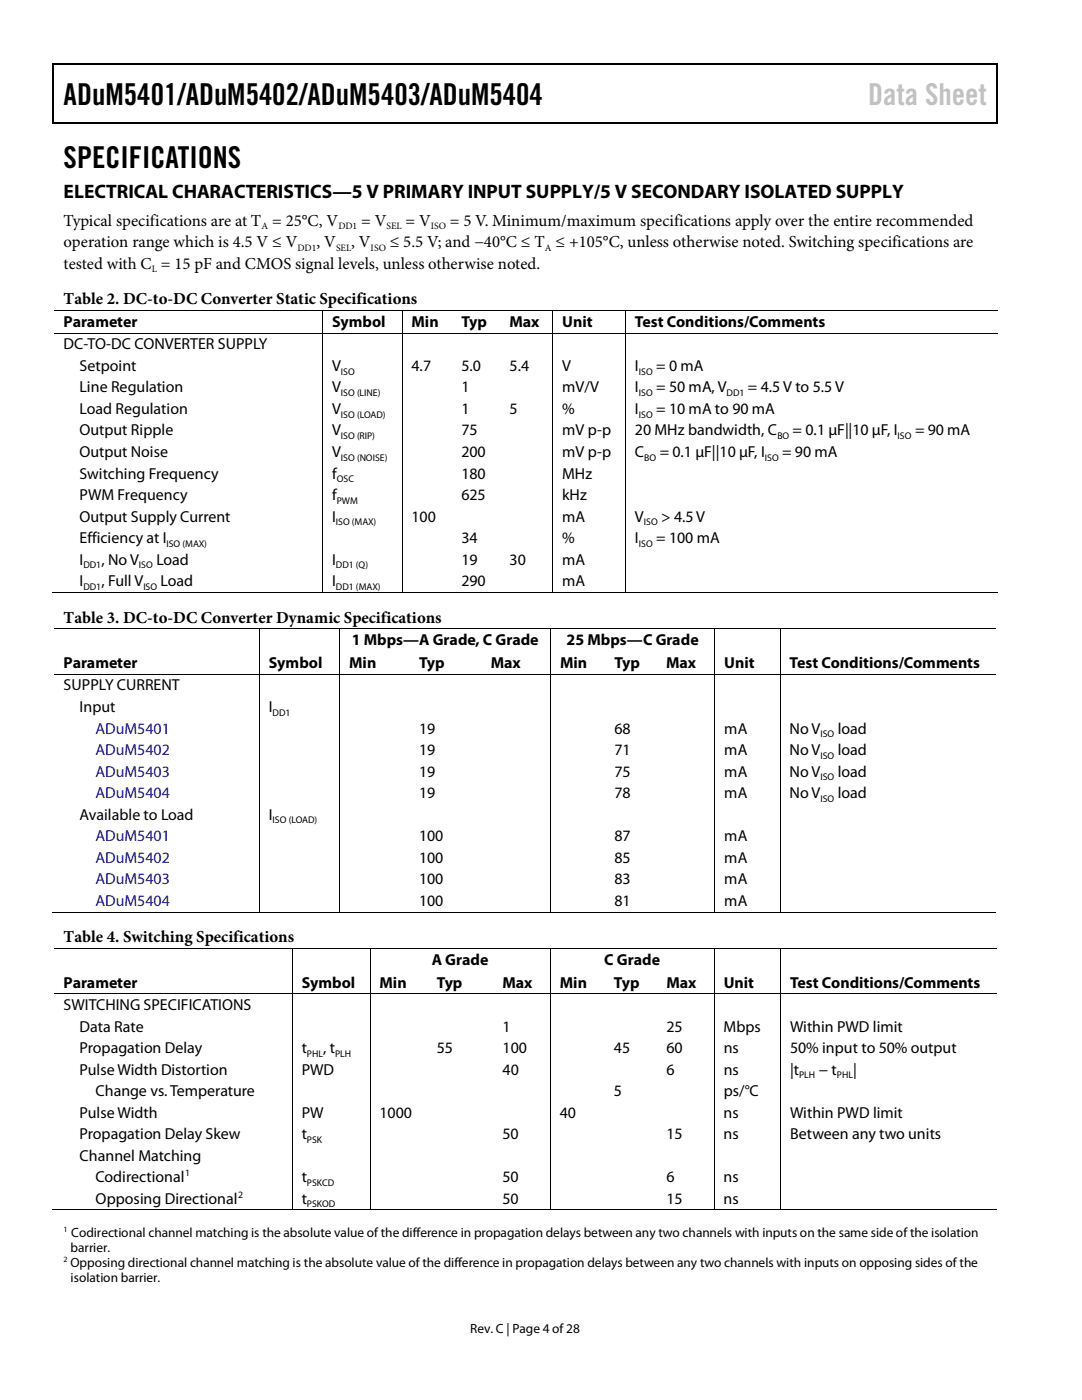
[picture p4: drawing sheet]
<svg xmlns="http://www.w3.org/2000/svg" width="216mm" height="279mm" viewBox="0 0 216 279" stroke-linecap="round" stroke-linejoin="round" font-family="sans-serif">
<defs><g id="words">
<g font-size="6">
<text x="12.7" y="20.9">ADuM5401/ADuM5402/ADuM5403/ADuM5404</text>
<text x="12.7" y="33.6">SPECIFICATIONS</text>
</g>
<text font-size="6" fill="#c1c1c1" x="173.2" y="20.9">Data Sheet</text>
<text font-size="3.9" x="12.7" y="39.6">ELECTRICAL CHARACTERISTICS—5 V PRIMARY INPUT SUPPLY/5 V SECONDARY ISOLATED SUPPLY</text>
<g font-size="3.3">
<text x="12.7" y="45">Typical specifications are at T = 25°C, V</text>
<text x="72.1" y="45">= V</text>
<text x="80.9" y="45">= V</text>
<text x="89.8" y="45">= 5 V. Minimum/maximum specifications apply over the entire recommended</text>
<text x="12.7" y="49.3">operation range which is 4.5 V ≤ V</text>
<text x="12.7" y="53.6">tested with C = 15 pF and CMOS signal levels, unless otherwise noted.</text>
<text x="63.2" y="49.3">, V</text>
<text x="70.1" y="49.3">, V</text>
<text x="77.8" y="49.3">≤ 5.5 V; and −40°C ≤ T ≤ +105°C, unless otherwise noted. Switching specifications are</text>
<text x="12.7" y="60.7">Table 2. DC-to-DC Converter Static Specifications</text>
<text x="12.7" y="124.2">Table 3. DC-to-DC Converter Dynamic Specifications</text>
<text x="12.7" y="188">Table 4. Switching Specifications</text>
</g>
<g font-size="3.2">
<text x="12.7" y="65.3">Parameter</text>
<text x="66.3" y="65.3">Symbol</text>
<text x="82.1" y="65.3">Min</text>
<text x="92.1" y="65.3">Typ</text>
<text x="101.7" y="65.3">Max</text>
<text x="112.2" y="65.3">Unit</text>
<text x="126.7" y="65.3">Test Conditions/Comments</text>
<text x="12.7" y="69.7">DC-TO-DC CONVERTER SUPPLY</text>
<text x="15.9" y="74">Setpoint</text>
<text x="66.3" y="74">V</text>
<text x="82.1" y="74">4.7</text>
<text x="92.1" y="74">5.0</text>
<text x="101.7" y="74">5.4</text>
<text x="112.2" y="74">V</text>
<text x="126.7" y="74">I</text>
<text x="130.9" y="74">= 0 mA</text>
<text x="15.9" y="78.3">Line Regulation</text>
<text x="15.9" y="82.6">Load Regulation</text>
<text x="66.3" y="78.3">V</text>
<text x="66.3" y="82.6">V</text>
<text x="92.1" y="78.3">1</text>
<text x="92.1" y="82.6">1</text>
<text x="101.7" y="82.6">5</text>
<text x="112.2" y="78.3">mV/V</text>
<text x="112.2" y="82.6">%</text>
<text x="126.7" y="78.3">I</text>
<text x="126.7" y="82.6">I</text>
<text x="130.9" y="78.3">= 50 mA, V</text>
<text x="130.9" y="82.6">= 10 mA to 90 mA</text>
<text x="149.2" y="78.3">= 4.5V to 5.5V</text>
<text x="15.9" y="86.9">Output Ripple</text>
<text x="66.3" y="86.9">V</text>
<text x="92.1" y="86.9">75</text>
<text x="112.2" y="86.9">mV p-p</text>
<text x="126.7" y="86.9">20 MHz bandwidth, C</text>
<text x="158.2" y="86.9">= 0.1 µF||10 µF, I</text>
<text x="182.6" y="86.9">= 90 mA</text>
<text x="15.9" y="91.2">Output Noise</text>
<text x="15.9" y="95.5">Switching Frequency</text>
<text x="66.3" y="91.2">V</text>
<text x="66.3" y="95.5">f</text>
<text x="92.1" y="91.2">200</text>
<text x="92.1" y="95.5">180</text>
<text x="112.2" y="91.2">mV p-p</text>
<text x="112.2" y="95.5">MHz</text>
<text x="126.7" y="91.2">C</text>
<text x="131.7" y="91.2">= 0.1 µF||10 µF, I</text>
<text x="156" y="91.2">= 90 mA</text>
<text x="15.9" y="99.8">PWM Frequency</text>
<text x="66.3" y="99.8">f</text>
<text x="92.1" y="99.8">625</text>
<text x="112.2" y="99.8">kHz</text>
<text x="15.9" y="104.1">Output Supply Current</text>
<text x="66.3" y="104.1">I</text>
<text x="82.1" y="104.1">100</text>
<text x="112.2" y="104.1">mA</text>
<text x="126.7" y="104.1">V</text>
<text x="132" y="104.1">&gt; 4.5V</text>
<text x="15.9" y="108.4">Efficiency at I</text>
<text x="15.9" y="112.7">I</text>
<text x="20.2" y="112.7">, No V</text>
<text x="31.2" y="112.7">Load</text>
<text x="66.3" y="112.7">I</text>
<text x="92.1" y="108.4">34</text>
<text x="92.1" y="112.7">19</text>
<text x="101.7" y="112.7">30</text>
<text x="112.2" y="108.4">%</text>
<text x="112.2" y="112.7">mA</text>
<text x="126.7" y="108.4">I</text>
<text x="130.9" y="108.4">= 100 mA</text>
<text x="15.9" y="117">I</text>
<text x="20.2" y="117">, Full V</text>
<text x="32" y="117">Load</text>
<text x="66.3" y="117">I</text>
<text x="92.1" y="117">290</text>
<text x="112.2" y="117">mA</text>
<text x="70.2" y="128.8">1 Mbps—A Grade, C Grade</text>
<text x="113" y="128.8">25 Mbps—C Grade</text>
<text x="12.7" y="133.3">Parameter</text>
<text x="12.7" y="137.8">SUPPLY CURRENT</text>
<text x="53.6" y="133.3">Symbol</text>
<text x="69.7" y="133.3">Min</text>
<text x="83.6" y="133.3">Typ</text>
<text x="98" y="133.3">Max</text>
<text x="111.8" y="133.3">Min</text>
<text x="122.6" y="133.3">Typ</text>
<text x="132.9" y="133.3">Max</text>
<text x="144.5" y="133.3">Unit</text>
<text x="157.6" y="133.3">Test Conditions/Comments</text>
<text x="15.9" y="142.1">Input</text>
<text x="53.6" y="142.1">I</text>
<text x="83.6" y="146.4">19</text>
<text x="122.6" y="146.4">68</text>
<text x="144.5" y="146.4">mA</text>
<text x="157.6" y="146.4">No V</text>
<text x="167.2" y="146.4">load</text>
<text x="83.6" y="150.7">19</text>
<text x="83.6" y="155">19</text>
<text x="122.6" y="150.7">71</text>
<text x="122.6" y="155">75</text>
<text x="144.5" y="150.7">mA</text>
<text x="144.5" y="155">mA</text>
<text x="157.6" y="150.7">No V</text>
<text x="157.6" y="155">No V</text>
<text x="167.2" y="150.7">load</text>
<text x="167.2" y="155">load</text>
<text x="83.6" y="159.3">19</text>
<text x="122.6" y="159.3">78</text>
<text x="144.5" y="159.3">mA</text>
<text x="157.6" y="159.3">No V</text>
<text x="167.2" y="159.3">load</text>
<text x="15.9" y="163.6">Available to Load</text>
<text x="53.6" y="163.6">I</text>
<text x="83.6" y="167.9">100</text>
<text x="122.6" y="167.9">87</text>
<text x="144.5" y="167.9">mA</text>
<text x="83.6" y="172.2">100</text>
<text x="122.6" y="172.2">85</text>
<text x="144.5" y="172.2">mA</text>
<text x="83.6" y="176.5">100</text>
<text x="122.6" y="176.5">83</text>
<text x="144.5" y="176.5">mA</text>
<text x="83.6" y="180.8">100</text>
<text x="122.6" y="180.8">81</text>
<text x="144.5" y="180.8">mA</text>
<text x="12.7" y="197.1">Parameter</text>
<text x="60.2" y="197.1">Symbol</text>
<text x="75.7" y="197.1">Min</text>
<text x="86.1" y="192.6">A Grade</text>
<text x="87.2" y="197.1">Typ</text>
<text x="100.3" y="197.1">Max</text>
<text x="111.7" y="197.1">Min</text>
<text x="120.6" y="192.6">C Grade</text>
<text x="122.5" y="197.1">Typ</text>
<text x="133" y="197.1">Max</text>
<text x="144.4" y="197.1">Unit</text>
<text x="157.7" y="197.1">Test Conditions/Comments</text>
<text x="12.7" y="201.5">SWITCHING SPECIFICATIONS</text>
<text x="15.9" y="205.9">Data Rate</text>
<text x="100.3" y="205.9">1</text>
<text x="133" y="205.9">25</text>
<text x="144.4" y="205.9">Mbps</text>
<text x="157.6" y="205.9">Within PWD limit</text>
<text x="15.9" y="210.1">Propagation Delay</text>
<text x="15.9" y="214.5">Pulse Width Distortion</text>
<text x="60.2" y="210.1">t</text>
<text x="60.2" y="214.5">PWD</text>
<text x="64.5" y="210.1">, t</text>
<text x="87.2" y="210.1">55</text>
<text x="100.3" y="214.5">40</text>
<text x="100.3" y="210.1">100</text>
<text x="122.5" y="210.1">45</text>
<text x="133" y="214.5">6</text>
<text x="133" y="210.1">60</text>
<text x="144.4" y="214.5">ns</text>
<text x="144.4" y="210.1">ns</text>
<text x="157.6" y="214.5">|t</text>
<text x="157.7" y="210.1">50% input to 50% output</text>
<text x="163.4" y="214.5">− t</text>
<text x="170.2" y="214.5">|</text>
<text x="19" y="218.7">Change vs. Temperature</text>
<text x="122.5" y="218.7">5</text>
<text x="144.4" y="218.7">ps/°C</text>
<text x="15.9" y="223.1">Pulse Width</text>
<text x="15.9" y="227.3">Propagation Delay Skew</text>
<text x="60.2" y="227.3">t</text>
<text x="60.2" y="223.1">PW</text>
<text x="75.7" y="223.1">1000</text>
<text x="100.3" y="227.3">50</text>
<text x="111.7" y="223.1">40</text>
<text x="133" y="227.3">15</text>
<text x="144.4" y="223.1">ns</text>
<text x="144.4" y="227.3">ns</text>
<text x="157.6" y="223.1">Within PWD limit</text>
<text x="157.6" y="227.3">Between any two units</text>
<text x="15.9" y="231.6">Channel Matching</text>
<text x="19" y="235.9">Codirectional</text>
<text x="60.2" y="235.9">t</text>
<text x="100.3" y="235.9">50</text>
<text x="133" y="235.9">6</text>
<text x="144.4" y="235.9">ns</text>
<text x="19" y="240.2">Opposing Directional</text>
<text x="60.2" y="240.2">t</text>
<text x="100.3" y="240.2">50</text>
<text x="133" y="240.2">15</text>
<text x="144.4" y="240.2">ns</text>
</g>
<g font-size="3.2" fill="#00f">
<text x="19" y="146.4">ADuM5401</text>
<text x="19" y="150.7">ADuM5402</text>
<text x="19" y="155">ADuM5403</text>
<text x="19" y="159.3">ADuM5404</text>
<text x="19" y="167.9">ADuM5401</text>
<text x="19" y="172.2">ADuM5402</text>
<text x="19" y="176.5">ADuM5403</text>
<text x="19" y="180.8">ADuM5404</text>
</g>
<g font-size="2.7">
<text x="14.1" y="249.9">barrier.</text>
<text x="14.2" y="246.8">Codirectional channel matching is the absolute value of the difference in propagation delays between any two channels with inputs on the same side of the isolation</text>
<text x="14.1" y="252.9">Opposing directional channel matching is the absolute value of the difference in propagation delays between any two channels with inputs on opposing sides of the</text>
<text x="14.1" y="255.8">isolation barrier.</text>
<text x="93.8" y="266">Rev. C | Page 4 of28</text>
</g>
<g font-size="1.9">
<text x="52.2" y="45.8">A</text>
<text x="67.5" y="45.8">DD1</text>
<text x="77.1" y="45.8">SEL</text>
<text x="86" y="45.8">ISO</text>
<text x="59.4" y="50">DD1</text>
<text x="67.1" y="50">SEL</text>
<text x="74" y="50">ISO</text>
<text x="108.7" y="50">A</text>
<text x="30.3" y="54.4">L</text>
<text x="68" y="74.8">ISO</text>
<text x="127.5" y="74.8">ISO</text>
<text x="68" y="79">ISO (LINE)</text>
<text x="68" y="83.4">ISO (LOAD)</text>
<text x="127.5" y="79">ISO</text>
<text x="127.5" y="83.4">ISO</text>
<text x="145" y="79">DD1</text>
<text x="68" y="87.6">ISO (RIP)</text>
<text x="155.1" y="87.6">BO</text>
<text x="179.1" y="87.6">ISO</text>
<text x="68" y="91.9">ISO (NOISE)</text>
<text x="128.6" y="91.9">BO</text>
<text x="152.6" y="91.9">ISO</text>
<text x="67.2" y="96.2">OSC</text>
<text x="67.2" y="100.5">PWM</text>
<text x="67" y="104.8">ISO (MAX)</text>
<text x="128.5" y="104.8">ISO</text>
<text x="16.6" y="113.4">DD1</text>
<text x="27.7" y="113.4">ISO</text>
<text x="33.2" y="109.1">ISO (MAX)</text>
<text x="67" y="113.4">DD1 (Q)</text>
<text x="127.5" y="109.1">ISO</text>
<text x="16.6" y="117.7">DD1</text>
<text x="28.6" y="117.7">ISO</text>
<text x="67" y="117.7">DD1 (MAX)</text>
<text x="54.4" y="142.8">DD1</text>
<text x="163.7" y="147.1">ISO</text>
<text x="163.7" y="151.4">ISO</text>
<text x="163.7" y="155.7">ISO</text>
<text x="163.7" y="160">ISO</text>
<text x="54.4" y="164.3">ISO (LOAD)</text>
<text x="61.3" y="210.9">PHL</text>
<text x="66.9" y="210.9">PLH</text>
<text x="159.5" y="215.2">PLH</text>
<text x="167" y="215.2">PHL</text>
<text x="61.3" y="228">PSK</text>
<text x="37" y="234.7">1</text>
<text x="47.5" y="239">2</text>
<text x="61.3" y="236.6">PSKCD</text>
<text x="61.3" y="241">PSKOD</text>
</g>
<g font-size="1.6">
<text x="12.7" y="245.8">1</text>
<text x="12.7" y="251.8">2</text>
</g>
<text font-size=".3" fill="#fff" x="14.1" y="246.7">7</text>
</g></defs>
<g fill="#000">
<path d="M10.5 12.7h.3v1h-.3zM10.5 12.7h.3v.3h-.3zM133.3 12.7h.3v.3h-.3zM198.8 12.7h.2v1h-.2zM198.8 12.7h.2v.3h-.2zM10.5 24.4h.3v.2h-.3zM133.1 24.4h.2v.2h-.2zM198.8 24.4h.2v.2h-.2zM64.3 61.9h.1v.2h-.1zM64.3 66.4h.1v.2h-.1zM80.1 61.9h.2v.2h-.2zM80.1 66.4h.2v.2h-.2z"/>
<path d="M90.2 61.9h.1v.2h-.1zM90.2 66.4h.1v.2h-.1zM99.8 61.9h.1v.2h-.1zM99.8 66.4h.1v.2h-.1zM110.2 61.9h.2v.2h-.2zM110.2 66.4h.2v.2h-.2zM124.7 61.9h.2v.2h-.2zM124.7 66.4h.2v.2h-.2zM64.3 118.2h.1v.2h-.1zM80.1 118.2h.2v.2h-.2zM89.9 118.2h.2v.2h-.2zM99.5 118.2h.2v.2h-.2z"/>
<path d="M110.2 118.2h.2v.2h-.2zM124.7 118.2h.2v.2h-.2zM51.7 125.4h.2v.2h-.2zM51.7 130h.2v.1h-.2zM51.7 134.5h.2v.2h-.2zM67.7 125.4h.2v.2h-.2zM67.7 130h.2v.1h-.2zM67.7 134.5h.2v.2h-.2zM81.7 134.5h.2v.2h-.2zM96.1 134.5h.1v.2h-.1zM109.8 125.4h.1v.2h-.1zM109.8 130h.1v.1h-.1z"/>
<path d="M109.8 134.5h.1v.2h-.1zM120.7 134.5h.2v.2h-.2zM131 134.5h.2v.2h-.2zM142.5 125.4h.2v.2h-.2zM142.5 130h.2v.1h-.2zM142.5 134.5h.2v.2h-.2zM155.6 125.4h.2v.2h-.2zM155.6 130h.2v.1h-.2zM155.6 134.5h.2v.2h-.2zM51.7 181.9h.2v.2h-.2zM58.3 189.2h.1v.2h-.1zM58.3 193.7h.1v.2h-.1z"/>
<path d="M58.3 198.2h.1v.2h-.1zM67.7 181.9h.2v.2h-.2zM73.7 189.2h.2v.2h-.2zM73.7 193.7h.2v.2h-.2zM73.7 198.2h.2v.2h-.2zM81.4 181.9h.2v.2h-.2zM85.3 198.2h.1v.2h-.1zM95.8 181.9h.2v.2h-.2zM98.4 198.2h.2v.2h-.2zM109.7 189.2h.2v.2h-.2zM109.7 193.7h.2v.2h-.2zM109.7 198.2h.2v.2h-.2z"/>
<path d="M109.8 181.9h.1v.2h-.1zM120.4 181.9h.2v.2h-.2zM120.6 198.2h.2v.2h-.2zM130.8 181.9h.1v.2h-.1zM131.1 198.2h.1v.2h-.1zM142.4 189.2h.2v.2h-.2zM142.4 193.7h.2v.2h-.2zM142.4 198.2h.2v.2h-.2zM142.5 181.9h.2v.2h-.2zM155.6 181.9h.2v.2h-.2zM155.7 189.2h.1v.2h-.1zM155.7 193.7h.1v.2h-.1z"/>
<path d="M155.7 198.2h.1v.2h-.1zM58.3 241.4h.1v.2h-.1zM73.7 241.4h.2v.2h-.2zM85 241.4h.2v.2h-.2zM98.1 241.4h.2v.2h-.2zM109.7 241.4h.2v.2h-.2zM120.4 241.4h.1v.2h-.1zM130.8 241.4h.2v.2h-.2zM142.4 241.4h.2v.2h-.2zM155.7 241.4h.1v.2h-.1z"/>
</g>
<path d="M10.7 13.7v10.7M10.8 12.8h122.5M133.6 12.8h65.2M198.9 13.7v10.7M10.8 24.5h188" fill="none" stroke="#000" stroke-width=".25"/>
<g fill="none" stroke="#000" stroke-width=".2">
<path d="M10.8 62h53.5M10.8 66.5h53.5M64.3 62.1v4.3M64.3 66.6v51.6M64.4 62h15.7M64.4 66.5h15.7M80.2 62.1v4.3M80.2 66.6v51.6M80.3 62h9.9M80.3 66.5h9.9M90.3 62h9.5M90.3 66.5h9.5"/>
<path d="M99.9 62h10.3M99.9 66.5h10.3M110.3 62.1v4.3M110.3 66.6v51.6M110.4 62h14.3M110.4 66.5h14.3M124.8 62.1v4.3M124.8 66.6v51.6M124.9 62h74.2M124.9 66.5h74.2M10.5 118.3h53.8M64.4 118.3h15.7"/>
<path d="M80.3 118.3h29.9M110.4 118.3h14.3M124.9 118.3h74.2M10.8 125.5h40.9M10.8 134.6h40.9M51.8 125.6v4.4M51.8 130.1v4.4M51.8 134.7v47.2M51.9 125.5h15.8M51.9 134.6h15.8M67.8 125.6v4.4M67.8 130.1v4.4"/>
<path d="M67.8 134.7v47.2M67.9 125.5h41.9M67.9 134.6h13.8M81.9 134.6h14.2M96.2 134.6h13.6M109.9 125.6v4.4M109.9 130.1v4.4M109.9 134.7v47.2M109.9 125.5h32.6M109.9 134.6h10.8M120.9 134.6h10.1M131.2 134.6h11.3"/>
<path d="M142.6 125.6v4.4M142.6 130.1v4.4M142.6 134.7v47.2M142.7 125.5h12.9M142.7 134.6h12.9M155.7 125.6v4.4M155.7 130.1v4.4M155.7 134.7v47.2M155.8 125.5h43M155.8 134.6h43M10.5 182h41.2M10.8 189.3h47.5"/>
<path d="M10.8 198.3h47.5M51.9 182h15.8M58.3 189.4v4.3M58.3 193.9v4.3M58.3 198.4v43M58.4 189.3h15.3M58.4 198.3h15.3M67.9 182h41.9M73.8 189.4v4.3M73.8 193.9v4.3M73.8 198.4v43M73.9 189.3h35.8"/>
<path d="M73.9 198.3h11.4M85.4 198.3h13M98.6 198.3h11.1M109.8 189.4v4.3M109.8 193.9v4.3M109.8 198.4v43M109.9 189.3h32.5M109.9 198.3h10.7M109.9 182h32.6M120.8 198.3h10.3M131.2 198.3h11.2M142.5 189.4v4.3"/>
<path d="M142.5 193.9v4.3M142.5 198.4v43M142.6 189.3h13.1M142.6 198.3h13.1M142.7 182h12.9M155.7 189.4v4.3M155.7 193.9v4.3M155.7 198.4v43M155.8 182h43M155.8 189.3h43M155.8 198.3h43M10.5 241.5h47.8"/>
<path d="M58.4 241.5h15.3M73.9 241.5h35.8M109.9 241.5h32.5M142.6 241.5h13.1M155.8 241.5h43"/>
</g>
<use href="#words"/>
</svg>
